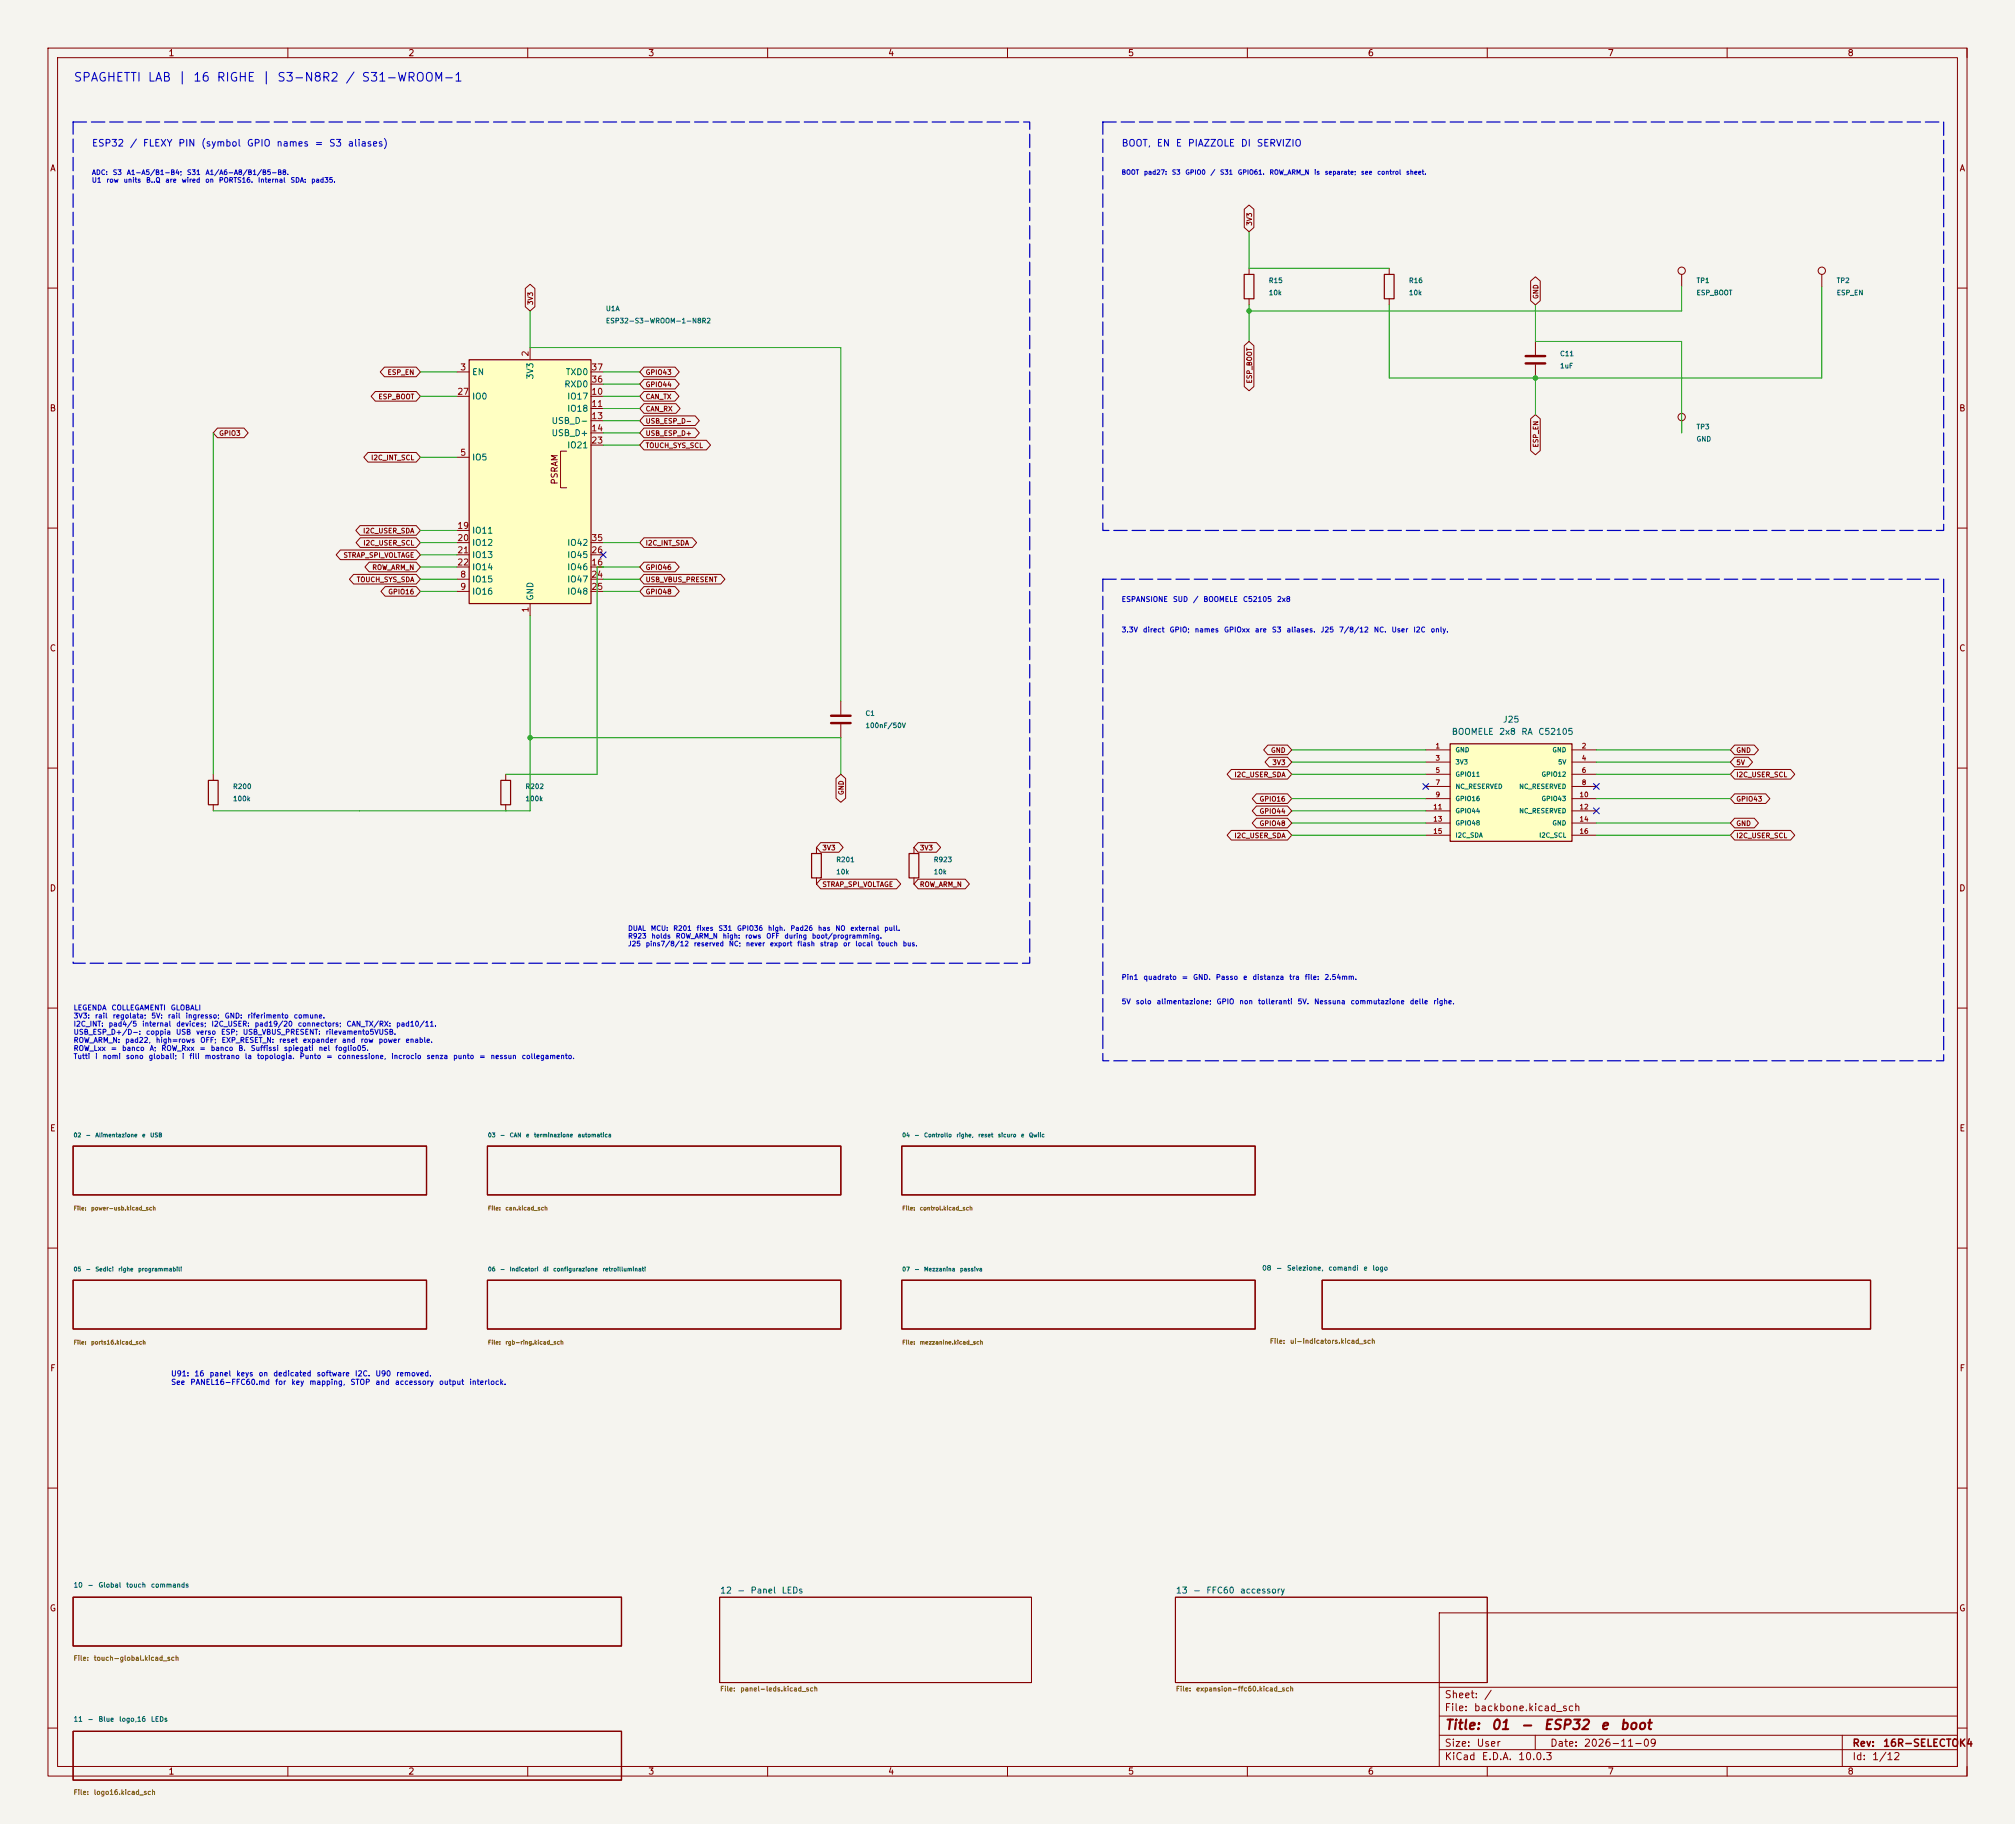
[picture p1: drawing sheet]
<svg xmlns="http://www.w3.org/2000/svg" width="420mm" height="380mm" viewBox="0 0 420 380" stroke-linecap="round" stroke-linejoin="round" font-family="sans-serif">
<defs><g id="words">
<g font-size="2" fill="#840000">
<text x="301" y="360.8">Title:</text>
<text x="310.7" y="360.8">01</text>
<text x="316.8" y="360.8">-</text>
<text x="321.6" y="360.8">ESP32</text>
<text x="333.4" y="360.8">e</text>
<text x="337.5" y="360.8">boot</text>
</g>
<text font-size="1.8" fill="#0000c2" x="15.2" y="17.4">SPAGHETTI LAB | 16 RIGHE | S3-N8R2 / S31-WROOM-1</text>
<g font-size="1.5" fill="#840000">
<text x="301" y="356.9">File:</text>
<text x="301" y="354.2">Sheet:</text>
<text x="307.1" y="356.9">backbone.kicad_sch</text>
<text x="309.2" y="354.2">/</text>
<text x="301" y="364.3">Size:</text>
<text x="307.7" y="364.3">User</text>
<text x="323" y="364.3">Date:</text>
<text x="330" y="364.3">2026-11-09</text>
<text x="386" y="364.3">Rev:</text>
<text x="392.4" y="364.3">16R-SELECTOK4</text>
<text x="301" y="367.1">KiCad</text>
<text x="308.7" y="367.1">E.D.A.</text>
<text x="316.3" y="367.1">10.0.3</text>
<text x="386" y="367.1">Id:</text>
<text x="390.1" y="367.1">1/12</text>
</g>
<g font-size="1.4" fill="#0000c2">
<text x="19" y="30.9">ESP32</text>
<text x="27" y="30.9">/</text>
<text x="29.7" y="30.9">FLEXY</text>
<text x="37" y="30.9">PIN</text>
<text x="41.8" y="30.9">(symbol</text>
<text x="51.3" y="30.9">GPIO</text>
<text x="57.5" y="30.9">names</text>
<text x="65.5" y="30.9">=</text>
<text x="68.5" y="30.9">S3</text>
<text x="72.4" y="30.9">aliases)</text>
<text x="233.7" y="30.9">BOOT,</text>
<text x="241" y="30.9">EN</text>
<text x="245" y="30.9">E</text>
<text x="247.5" y="30.9">PIAZZOLE</text>
<text x="258.5" y="30.9">DI</text>
<text x="261.8" y="30.9">SERVIZIO</text>
</g>
<g font-size="1.3" fill="#840000">
<text x="35" y="12">1</text>
<text x="85" y="12">2</text>
<text x="135" y="12">3</text>
<text x="185" y="12">4</text>
<text x="235" y="12">5</text>
<text x="285" y="12">6</text>
<text x="335" y="12">7</text>
<text x="385" y="12">8</text>
<text x="10.3" y="36">A</text>
<text x="408.3" y="36">A</text>
<text x="10.3" y="86">B</text>
<text x="408.3" y="86">B</text>
<text x="116.5" y="101.1" transform="rotate(-90 116.5 101.1)">PSRAM</text>
<text x="10.3" y="136">C</text>
<text x="408.3" y="136">C</text>
<text x="10.3" y="186">D</text>
<text x="408.3" y="186">D</text>
<text x="10.3" y="236">E</text>
<text x="408.3" y="236">E</text>
<text x="10.3" y="286">F</text>
<text x="408.3" y="286">F</text>
<text x="10.3" y="336">G</text>
<text x="408.3" y="336">G</text>
<text x="35" y="370">1</text>
<text x="85" y="370">2</text>
<text x="135" y="370">3</text>
<text x="185" y="370">4</text>
<text x="235" y="370">5</text>
<text x="285" y="370">6</text>
<text x="335" y="370">7</text>
<text x="385" y="370">8</text>
</g>
<g font-size="1.3" fill="#a90000">
<text x="95.8" y="77.5">3</text>
<text x="110.5" y="74.4" transform="rotate(-90 110.5 74.4)">2</text>
<text x="123.1" y="77.5">37</text>
<text x="95.2" y="82.5">27</text>
<text x="123.1" y="82.5">10</text>
<text x="123.1" y="80">36</text>
<text x="123.1" y="85.1">11</text>
<text x="123.1" y="87.6">13</text>
<text x="95.8" y="95.2">5</text>
<text x="123.1" y="90.2">14</text>
<text x="123.1" y="92.7">23</text>
<text x="95.2" y="110.5">19</text>
<text x="95.2" y="113">20</text>
<text x="123.1" y="113">35</text>
<text x="95.2" y="115.6">21</text>
<text x="95.2" y="118.1">22</text>
<text x="123.1" y="118.1">16</text>
<text x="123.1" y="115.6">26</text>
<text x="95.8" y="120.6">8</text>
<text x="95.8" y="123.2">9</text>
<text x="123.1" y="120.6">24</text>
<text x="123.1" y="123.2">25</text>
<text x="110.5" y="127.7" transform="rotate(-90 110.5 127.7)">1</text>
</g>
<g font-size="1.3" fill="#006464">
<text x="98.3" y="78.5">EN</text>
<text x="98.3" y="83.5">IO0</text>
<text x="111.5" y="79.2" transform="rotate(-90 111.5 79.2)">3V3</text>
<text x="117.5" y="81">RXD0</text>
<text x="117.8" y="78.5">TXD0</text>
<text x="118.1" y="83.5">IO17</text>
<text x="114.9" y="88.6">USB_D-</text>
<text x="118.1" y="86.1">IO18</text>
<text x="114.9" y="91.2">USB_D+</text>
<text x="118.1" y="93.7">IO21</text>
<text x="98.3" y="96.2">IO5</text>
<text x="98.3" y="111.5">IO11</text>
<text x="98.3" y="114">IO12</text>
<text x="98.3" y="116.6">IO13</text>
<text x="98.3" y="119.1">IO14</text>
<text x="118.1" y="119.1">IO46</text>
<text x="118.1" y="116.6">IO45</text>
<text x="118.1" y="114">IO42</text>
<text x="98.3" y="121.6">IO15</text>
<text x="98.3" y="124.2">IO16</text>
<text x="111.5" y="125.2" transform="rotate(-90 111.5 125.2)">GND</text>
<text x="118.1" y="121.6">IO47</text>
<text x="118.1" y="124.2">IO48</text>
<text x="302.5" y="153.4">BOOMELE</text>
<text x="312.4" y="153.4">2x8</text>
<text x="313.2" y="150.8">J25</text>
<text x="317" y="153.4">RA</text>
<text x="320.5" y="153.4">C52105</text>
<text x="150" y="332.3">12</text>
<text x="153.6" y="332.3">-</text>
<text x="156.3" y="332.3">Panel</text>
<text x="162.8" y="332.3">LEDs</text>
<text x="245" y="332.3">13</text>
<text x="248.6" y="332.3">-</text>
<text x="251.3" y="332.3">FFC60</text>
<text x="258.4" y="332.3">accessory</text>
</g>
<g font-size="1.1" fill="#0000c2">
<text x="233.7" y="125.6">ESPANSIONE</text>
<text x="244.4" y="125.6">SUD</text>
<text x="248.6" y="125.6">/</text>
<text x="250.7" y="125.6">BOOMELE</text>
<text x="259" y="125.6">C52105</text>
<text x="266.1" y="125.6">2x8</text>
<text x="233.7" y="132">3.3V</text>
<text x="238.1" y="132">direct</text>
<text x="243.7" y="132">GPIO;</text>
<text x="248.9" y="132">names</text>
<text x="255" y="132">GPIOxx</text>
<text x="261.5" y="132">are</text>
<text x="265" y="132">S3</text>
<text x="268.1" y="132">aliases.</text>
<text x="275.2" y="132">J25</text>
<text x="279" y="132">7/8/12</text>
<text x="286.3" y="132">NC.</text>
<text x="289.9" y="132">User</text>
<text x="294.5" y="132">I2C</text>
<text x="298.1" y="132">only.</text>
<text x="233.7" y="209.5">5V</text>
<text x="233.7" y="204.4">Pin1</text>
<text x="236.6" y="209.5">solo</text>
<text x="238.2" y="204.4">quadrato</text>
<text x="241" y="209.5">alimentazione;</text>
<text x="246.2" y="204.4">=</text>
<text x="248.6" y="204.4">GND.</text>
<text x="253.3" y="204.4">Passo</text>
<text x="253.5" y="209.5">GPIO</text>
<text x="258.2" y="209.5">non</text>
<text x="259" y="204.4">e</text>
<text x="261" y="204.4">distanza</text>
<text x="262.1" y="209.5">tolleranti</text>
<text x="268.6" y="204.4">tra</text>
<text x="270.4" y="209.5">5V.</text>
<text x="271.9" y="204.4">file:</text>
<text x="273.8" y="209.5">Nessuna</text>
<text x="276" y="204.4">2.54mm.</text>
<text x="281.4" y="209.5">commutazione</text>
<text x="293.8" y="209.5">delle</text>
<text x="298.7" y="209.5">righe.</text>
<text x="15.2" y="210.7">LEGENDA</text>
<text x="15.2" y="212.4">3V3:</text>
<text x="15.2" y="214.1">I2C_INT:</text>
<text x="15.2" y="215.8">USB_ESP_D+/D-:</text>
<text x="19.7" y="212.4">rail</text>
<text x="22.5" y="214.1">pad4/5</text>
<text x="23.1" y="210.7">COLLEGAMENTI</text>
<text x="23.4" y="212.4">regolata;</text>
<text x="29.5" y="214.1">internal</text>
<text x="30.3" y="215.8">coppia</text>
<text x="31.4" y="212.4">5V:</text>
<text x="34.9" y="212.4">rail</text>
<text x="35.5" y="210.7">GLOBALI</text>
<text x="36.6" y="215.8">USB</text>
<text x="36.6" y="214.1">devices;</text>
<text x="38.6" y="212.4">ingresso;</text>
<text x="40.8" y="215.8">verso</text>
<text x="44" y="214.1">I2C_USER:</text>
<text x="46" y="215.8">ESP;</text>
<text x="46.7" y="212.4">GND:</text>
<text x="50.5" y="215.8">USB_VBUS_PRESENT:</text>
<text x="51.5" y="212.4">riferimento</text>
<text x="53" y="214.1">pad19/20</text>
<text x="61.1" y="212.4">comune.</text>
<text x="62" y="214.1">connectors;</text>
<text x="67.8" y="215.8">rilevamento5VUSB.</text>
<text x="72.1" y="214.1">CAN_TX/RX:</text>
<text x="82.5" y="214.1">pad10/11.</text>
<text x="15.2" y="217.5">ROW_ARM_N:</text>
<text x="15.2" y="219.2">ROW_Lxx</text>
<text x="15.2" y="220.9">Tutti</text>
<text x="19.7" y="220.9">i</text>
<text x="21.3" y="220.9">nomi</text>
<text x="23" y="219.2">=</text>
<text x="25.3" y="219.2">banco</text>
<text x="26" y="217.5">pad22,</text>
<text x="26.1" y="220.9">sono</text>
<text x="30.9" y="220.9">globali;</text>
<text x="31.1" y="219.2">A;</text>
<text x="32.4" y="217.5">high=rows</text>
<text x="33.5" y="219.2">ROW_Rxx</text>
<text x="37.8" y="220.9">i</text>
<text x="39.4" y="220.9">fili</text>
<text x="41.5" y="219.2">=</text>
<text x="41.6" y="217.5">OFF;</text>
<text x="42.6" y="220.9">mostrano</text>
<text x="43.8" y="219.2">banco</text>
<text x="46.1" y="217.5">EXP_RESET_N:</text>
<text x="49.6" y="219.2">B.</text>
<text x="50.9" y="220.9">la</text>
<text x="52.2" y="219.2">Suffissi</text>
<text x="53.5" y="220.9">topologia.</text>
<text x="58.1" y="217.5">reset</text>
<text x="59.1" y="219.2">spiegati</text>
<text x="62.4" y="220.9">Punto</text>
<text x="63" y="217.5">expander</text>
<text x="66.3" y="219.2">nel</text>
<text x="67.9" y="220.9">=</text>
<text x="69.8" y="219.2">foglio05.</text>
<text x="70.3" y="220.9">connessione,</text>
<text x="71.2" y="217.5">and</text>
<text x="75.1" y="217.5">row</text>
<text x="78.8" y="217.5">power</text>
<text x="81.5" y="220.9">incrocio</text>
<text x="84.4" y="217.5">enable.</text>
<text x="88.8" y="220.9">senza</text>
<text x="94.3" y="220.9">punto</text>
<text x="99.8" y="220.9">=</text>
<text x="102.1" y="220.9">nessun</text>
<text x="108.6" y="220.9">collegamento.</text>
<text x="35.6" y="287">U91:</text>
<text x="40.4" y="287">16</text>
<text x="43.6" y="287">panel</text>
<text x="49.2" y="287">keys</text>
<text x="53.8" y="287">on</text>
<text x="56.9" y="287">dedicated</text>
<text x="65.9" y="287">software</text>
<text x="73.9" y="287">I2C.</text>
<text x="78.2" y="287">U90</text>
<text x="82.5" y="287">removed.</text>
<text x="35.6" y="288.8">See</text>
<text x="39.6" y="288.8">PANEL16-FFC60.md</text>
<text x="57.2" y="288.8">for</text>
<text x="60.6" y="288.8">key</text>
<text x="64.4" y="288.8">mapping,</text>
<text x="72.9" y="288.8">STOP</text>
<text x="78.2" y="288.8">and</text>
<text x="82.2" y="288.8">accessory</text>
<text x="91.4" y="288.8">output</text>
<text x="97.7" y="288.8">interlock.</text>
</g>
<g font-size="1" fill="#0000c2">
<text x="19" y="36.7">ADC:</text>
<text x="19" y="38.3">U1</text>
<text x="22.1" y="38.3">row</text>
<text x="23.4" y="36.7">S3</text>
<text x="25.7" y="38.3">units</text>
<text x="26.3" y="36.7">A1-A5/B1-B4;</text>
<text x="30.3" y="38.3">B..Q</text>
<text x="34.4" y="38.3">are</text>
<text x="37.8" y="38.3">wired</text>
<text x="38.9" y="36.7">S31</text>
<text x="42.7" y="38.3">on</text>
<text x="42.7" y="36.7">A1/A6-A8/B1/B5-B8.</text>
<text x="45.5" y="38.3">PORTS16.</text>
<text x="53.7" y="38.3">Internal</text>
<text x="60.5" y="38.3">SDA:</text>
<text x="64.8" y="38.3">pad35.</text>
<text x="233.7" y="36.6">BOOT</text>
<text x="238.3" y="36.6">pad27:</text>
<text x="244.2" y="36.6">S3</text>
<text x="247" y="36.6">GPIO0</text>
<text x="252.2" y="36.6">/</text>
<text x="254.2" y="36.6">S31</text>
<text x="257.9" y="36.6">GPIO61.</text>
<text x="264.5" y="36.6">ROW_ARM_N</text>
<text x="273.8" y="36.6">is</text>
<text x="276" y="36.6">separate;</text>
<text x="283.6" y="36.6">see</text>
<text x="287" y="36.6">control</text>
<text x="293" y="36.6">sheet.</text>
<text x="130.8" y="194.2">DUAL</text>
<text x="130.8" y="195.8">R923</text>
<text x="130.8" y="197.4">J25</text>
<text x="134.5" y="197.4">pins7/8/12</text>
<text x="135.5" y="194.2">MCU:</text>
<text x="135.7" y="195.8">holds</text>
<text x="140.2" y="194.2">R201</text>
<text x="140.8" y="195.8">ROW_ARM_N</text>
<text x="144.5" y="197.4">reserved</text>
<text x="145.1" y="194.2">fixes</text>
<text x="149.6" y="194.2">S31</text>
<text x="150.5" y="195.8">high:</text>
<text x="151.8" y="197.4">NC;</text>
<text x="153.5" y="194.2">GPIO36</text>
<text x="155.2" y="195.8">rows</text>
<text x="155.4" y="197.4">never</text>
<text x="159.6" y="195.8">OFF</text>
<text x="160" y="194.2">high.</text>
<text x="160.4" y="197.4">export</text>
<text x="163.4" y="195.8">during</text>
<text x="164.7" y="194.2">Pad26</text>
<text x="166.1" y="197.4">flash</text>
<text x="169.1" y="195.8">boot/programming.</text>
<text x="170.4" y="194.2">has</text>
<text x="170.8" y="197.4">strap</text>
<text x="174" y="194.2">NO</text>
<text x="175.6" y="197.4">or</text>
<text x="177.1" y="194.2">external</text>
<text x="178.2" y="197.4">local</text>
<text x="182.9" y="197.4">touch</text>
<text x="184.2" y="194.2">pull.</text>
<text x="188.1" y="197.4">bus.</text>
</g>
<g font-size="1" fill="#840000">
<text x="261.2" y="47.2" transform="rotate(-90 261.2 47.2)">3V3</text>
<text x="111.3" y="63.7" transform="rotate(-90 111.3 63.7)">3V3</text>
<text x="320.9" y="62.4" transform="rotate(-90 320.9 62.4)">GND</text>
<text x="78.8" y="83.4">ESP_BOOT</text>
<text x="80.7" y="78.3">ESP_EN</text>
<text x="134.5" y="80.9">GPIO44</text>
<text x="134.5" y="78.3">GPIO43</text>
<text x="134.5" y="83.4">CAN_TX</text>
<text x="261.2" y="80" transform="rotate(-90 261.2 80)">ESP_BOOT</text>
<text x="134.5" y="85.9">CAN_RX</text>
<text x="134.5" y="88.5">USB_ESP_D-</text>
<text x="45.6" y="91">GPIO3</text>
<text x="134.5" y="93.6">TOUCH_SYS_SCL</text>
<text x="134.5" y="91">USB_ESP_D+</text>
<text x="320.9" y="93.3" transform="rotate(-90 320.9 93.3)">ESP_EN</text>
<text x="77.2" y="96.1">I2C_INT_SCL</text>
<text x="75.6" y="111.3">I2C_USER_SDA</text>
<text x="75.6" y="113.9">I2C_USER_SCL</text>
<text x="134.5" y="113.9">I2C_INT_SDA</text>
<text x="71.5" y="116.4">STRAP_SPI_VOLTAGE</text>
<text x="77.5" y="119">ROW_ARM_N</text>
<text x="134.5" y="119">GPIO46</text>
<text x="74.2" y="121.5">TOUCH_SYS_SDA</text>
<text x="80.8" y="124">GPIO16</text>
<text x="134.5" y="121.5">USB_VBUS_PRESENT</text>
<text x="134.5" y="124">GPIO48</text>
<text x="264.8" y="157.1">GND</text>
<text x="265.1" y="159.6">3V3</text>
<text x="361.8" y="157.1">GND</text>
<text x="361.8" y="159.6">5V</text>
<text x="176.1" y="165.7" transform="rotate(-90 176.1 165.7)">GND</text>
<text x="257.2" y="162.1">I2C_USER_SDA</text>
<text x="262.4" y="167.2">GPIO16</text>
<text x="361.8" y="162.1">I2C_USER_SCL</text>
<text x="361.8" y="167.2">GPIO43</text>
<text x="262.4" y="172.3">GPIO48</text>
<text x="262.4" y="169.8">GPIO44</text>
<text x="361.8" y="172.3">GND</text>
<text x="171.3" y="177.4">3V3</text>
<text x="191.6" y="177.4">3V3</text>
<text x="257.2" y="174.8">I2C_USER_SDA</text>
<text x="361.8" y="174.8">I2C_USER_SCL</text>
<text x="171.3" y="185">STRAP_SPI_VOLTAGE</text>
<text x="191.6" y="185">ROW_ARM_N</text>
</g>
<g font-size="1" fill="#006464">
<text x="264.4" y="59.2">R15</text>
<text x="293.6" y="59.2">R16</text>
<text x="353.5" y="59.2">TP1</text>
<text x="382.7" y="59.2">TP2</text>
<text x="126.2" y="65.1">U1A</text>
<text x="264.4" y="61.7">10k</text>
<text x="293.6" y="61.7">10k</text>
<text x="353.5" y="61.7">ESP_BOOT</text>
<text x="382.7" y="61.7">ESP_EN</text>
<text x="126.2" y="67.6">ESP32-S3-WROOM-1-N8R2</text>
<text x="325.1" y="77">1uF</text>
<text x="325.1" y="74.4">C11</text>
<text x="353.5" y="89.7">TP3</text>
<text x="353.5" y="92.2">GND</text>
<text x="180.3" y="149.4">C1</text>
<text x="180.3" y="151.9">100nF/50V</text>
<text x="303.3" y="157">GND</text>
<text x="303.3" y="159.5">3V3</text>
<text x="323.5" y="157">GND</text>
<text x="324.7" y="159.5">5V</text>
<text x="48.5" y="167.2">100k</text>
<text x="48.5" y="164.6">R200</text>
<text x="109.4" y="167.2">100k</text>
<text x="109.4" y="164.6">R202</text>
<text x="303.3" y="162">GPIO11</text>
<text x="303.3" y="164.6">NC_RESERVED</text>
<text x="303.3" y="167.1">GPIO16</text>
<text x="316.6" y="164.6">NC_RESERVED</text>
<text x="321.2" y="162">GPIO12</text>
<text x="321.2" y="167.1">GPIO43</text>
<text x="303.3" y="169.7">GPIO44</text>
<text x="303.3" y="172.2">GPIO48</text>
<text x="316.6" y="169.7">NC_RESERVED</text>
<text x="323.5" y="172.2">GND</text>
<text x="174.2" y="179.9">R201</text>
<text x="194.5" y="179.9">R923</text>
<text x="303.3" y="174.7">I2C_SDA</text>
<text x="320.7" y="174.7">I2C_SCL</text>
<text x="174.2" y="182.4">10k</text>
<text x="194.5" y="182.4">10k</text>
<text x="263" y="264.9">08</text>
<text x="265.9" y="264.9">-</text>
<text x="268.2" y="264.9">Selezione,</text>
<text x="276.8" y="264.9">comandi</text>
<text x="284.1" y="264.9">e</text>
<text x="286" y="264.9">logo</text>
<text x="15.2" y="331">10</text>
<text x="18.2" y="331">-</text>
<text x="20.4" y="331">Global</text>
<text x="26.2" y="331">touch</text>
<text x="31.4" y="331">commands</text>
<text x="15.2" y="358.9">11</text>
<text x="18.2" y="358.9">-</text>
<text x="20.4" y="358.9">Blue</text>
<text x="24.7" y="358.9">logo,16</text>
<text x="31.4" y="358.9">LEDs</text>
</g>
<g font-size="1" fill="#a90000">
<text x="299.1" y="156.2">1</text>
<text x="299.1" y="158.7">3</text>
<text x="299.1" y="161.2">5</text>
<text x="329.6" y="156.2">2</text>
<text x="329.6" y="158.7">4</text>
<text x="329.6" y="161.2">6</text>
<text x="299.1" y="163.8">7</text>
<text x="299.1" y="166.3">9</text>
<text x="329.1" y="166.3">10</text>
<text x="329.6" y="163.8">8</text>
<text x="298.6" y="168.9">11</text>
<text x="298.6" y="171.4">13</text>
<text x="298.6" y="173.9">15</text>
<text x="329.1" y="168.9">12</text>
<text x="329.1" y="171.4">14</text>
<text x="329.1" y="173.9">16</text>
</g>
<g font-size="1" fill="#725600">
<text x="264.6" y="280.2">File:</text>
<text x="268.8" y="280.2">ui-indicators.kicad_sch</text>
<text x="15.2" y="346.2">File:</text>
<text x="19.4" y="346.2">touch-global.kicad_sch</text>
<text x="150" y="352.6">File:</text>
<text x="154.2" y="352.6">panel-leds.kicad_sch</text>
<text x="245" y="352.6">File:</text>
<text x="249.2" y="352.6">expansion-ffc60.kicad_sch</text>
<text x="15.2" y="374.2">File:</text>
<text x="19.4" y="374.2">logo16.kicad_sch</text>
</g>
<g font-size=".9" fill="#006464">
<text x="15.2" y="237.1">02</text>
<text x="17.8" y="237.1">-</text>
<text x="19.8" y="237.1">Alimentazione</text>
<text x="29.5" y="237.1">e</text>
<text x="31.2" y="237.1">USB</text>
<text x="101.6" y="237.1">03</text>
<text x="104.2" y="237.1">-</text>
<text x="106.1" y="237.1">CAN</text>
<text x="109.5" y="237.1">e</text>
<text x="111.2" y="237.1">terminazione</text>
<text x="120.3" y="237.1">automatica</text>
<text x="188" y="237.1">04</text>
<text x="190.5" y="237.1">-</text>
<text x="192.5" y="237.1">Controllo</text>
<text x="199.3" y="237.1">righe,</text>
<text x="203.8" y="237.1">reset</text>
<text x="207.9" y="237.1">sicuro</text>
<text x="212.7" y="237.1">e</text>
<text x="214.4" y="237.1">Qwiic</text>
<text x="15.2" y="265.1">05</text>
<text x="17.8" y="265.1">-</text>
<text x="19.8" y="265.1">Sedici</text>
<text x="24.6" y="265.1">righe</text>
<text x="28.7" y="265.1">programmabili</text>
<text x="101.6" y="265.1">06</text>
<text x="104.2" y="265.1">-</text>
<text x="106.1" y="265.1">Indicatori</text>
<text x="113.1" y="265.1">di</text>
<text x="115.2" y="265.1">configurazione</text>
<text x="125.5" y="265.1">retroilluminati</text>
<text x="188" y="265.1">07</text>
<text x="190.5" y="265.1">-</text>
<text x="192.5" y="265.1">Mezzanina</text>
<text x="200" y="265.1">passiva</text>
</g>
<g font-size=".9" fill="#725600">
<text x="15.2" y="252.4">File:</text>
<text x="18.9" y="252.4">power-usb.kicad_sch</text>
<text x="101.6" y="252.4">File:</text>
<text x="105.2" y="252.4">can.kicad_sch</text>
<text x="188" y="252.4">File:</text>
<text x="191.6" y="252.4">control.kicad_sch</text>
<text x="15.2" y="280.3">File:</text>
<text x="18.9" y="280.3">ports16.kicad_sch</text>
<text x="101.6" y="280.3">File:</text>
<text x="105.2" y="280.3">rgb-ring.kicad_sch</text>
<text x="188" y="280.3">File:</text>
<text x="191.6" y="280.3">mezzanine.kicad_sch</text>
</g>
</g></defs>
<path d="M0 0h420v380h-420z" fill="#f5f4ef" stroke="#f5f4ef" stroke-width=".21"/>
<g fill="none" stroke="#840000" stroke-width=".21">
<path d="M10 10h400v360h-400zM12 12h396v356h-396zM60 10v2M110 10v2M160 10v2M210 10v2M260 10v2M310 10v2M360 10v2M410 10v2M260.3 55.9v1.3M289.6 55.9v1.3"/>
<path d="M10 60h2M260.3 62.2v1.3M289.6 62.2v1.3M408 60h2M350.5 87.6v2.6M10 110h2M408 110h2M175.3 146.1v2.8M175.3 150.9v2.8M10 160h2M408 160h2M10 210h2"/>
<path d="M408 210h2M10 260h2M408 260h2M10 310h2M408 310h2M150 332.8h65v17.7h-65zM245 332.8h65v17.7h-65zM300 336h108v32h-108zM300 357.5h108M300 351.5h108M10 360h2M60 368v2"/>
<path d="M110 368v2M160 368v2M210 368v2M260 368v2M300 364.5h108M300 361.5h108M310 368v2M320 361.5v3M360 368v2M384 361.5v6.5M408 360h2M410 368v2"/>
<circle cx="350.5" cy="86.9" r=".76"/>
</g>
<path d="M259.3 57.2h2.1v5h-2.1zM288.5 57.2h2.1v5h-2.1zM15.2 238.8h73.7v10.1h-73.7zM101.6 238.8h73.7v10.1h-73.7zM188 238.8h73.6v10.1h-73.6zM15.2 266.7h73.7v10.2h-73.7zM101.6 266.7h73.7v10.2h-73.7zM188 266.7h73.6v10.2h-73.6zM275.6 266.7h114.3v10.2h-114.3zM15.2 332.8h114.3v10.1h-114.3zM15.2 360.7h114.3v10.2h-114.3z" fill="none" stroke="#840000" stroke-width=".25"/>
<path d="M173.2 149.1h4.1M173.2 150.6h4.1" fill="none" stroke="#840000" stroke-width=".51"/>
<path d="M97.8 74.9h25.4v50.8h-25.4z" fill="#ffffc2"/>
<path d="M97.8 74.9h25.4v50.8h-25.4zM104.4 162.6h2v5.1h-2zM169.2 177.8h2v5.1h-2zM189.5 177.8h2v5.1h-2z" fill="none" stroke="#840000" stroke-width=".25"/>
<g fill="none" stroke="#840000" stroke-width=".21">
<path d="M350.5 57.2v2.5M379.7 57.2v2.5M95.2 77.5h2.6M110.5 72.4v2.5M123.2 77.5h2.5M95.2 95.3h2.6M95.2 82.6h2.6M118.1 94h-1.3v7.6h1.3M123.2 82.6h2.5M123.2 85.1h2.5M123.2 87.6h2.5M123.2 90.2h2.5"/>
<path d="M123.2 92.7h2.5M123.2 80h2.5M95.2 118.1h2.6M95.2 110.5h2.6M95.2 113h2.6M95.2 115.6h2.6M123.2 118.1h2.5M123.2 113h2.5M123.2 115.6h2.5M95.2 120.7h2.6M95.2 123.2h2.6M110.5 125.7v2.6"/>
<path d="M123.2 120.7h2.5M123.2 123.2h2.5M105.4 161.3v1.3M105.4 167.7v1.2M170.2 176.5v1.3M190.5 176.5v1.3M170.2 182.9v1.3M190.5 182.9v1.3"/>
<circle cx="350.5" cy="56.4" r=".76"/>
<circle cx="379.7" cy="56.4" r=".76"/>
</g>
<path d="M302.3 155h25.4v20.3h-25.4z" fill="#ffffc2"/>
<path d="M302.3 155h25.4v20.3h-25.4zM43.4 162.6h2.1v5.1h-2.1z" fill="none" stroke="#840000" stroke-width=".25"/>
<g fill="none" stroke="#840000" stroke-width=".21">
<path d="M259.3 43.6l1-.9 1.1 .9v3.8l-1.1 .9-1-.9zM319 58.5l1-.8 1 .8v4.1l-1 .9-1-.9zM80.1 76.5h6.7l.8 1-.8 1h-6.7l-.8-1zM109.5 60.1l1-.9 1 .9v3.8l-1 .9-1-.9zM134.2 79h6.5l.9 1-.9 1h-6.5l-.9-1zM134.2 76.5h6.5l.9 1-.9 1h-6.5l-.9-1zM259.3 72l1-.9 1.1 .9v8.5l-1.1 .9-1-.9zM320 71.1v2.8M320 76v2.8M45.3 89.2h5.6l.8 1-.8 1h-5.6l-.9-1zM76.7 94.3h10.1l.8 1-.8 1h-10.1l-.9-1zM78.2 81.6h8.6l.8 1-.8 1h-8.6l-.8-1z"/>
<path d="M134.2 91.7h13l.9 1-.9 1h-13l-.9-1zM134.2 84.1h6.7l.9 1-.9 1h-6.7l-.9-1zM134.2 86.6h10.7l.9 1-.9 1h-10.7l-.9-1zM134.2 89.2h10.7l.9 1-.9 1h-10.7l-.9-1zM134.2 81.6h6.5l.8 1-.8 1h-6.5l-.9-1zM319 87.3l1-.9 1 .9v6.6l-1 .8-1-.8zM70.9 114.6h15.9l.8 1-.8 1h-15.9l-.8-1zM73.7 119.7h13.1l.8 1-.8 1h-13.1l-.9-1zM75 109.5h11.8l.8 1-.8 1h-11.8l-.8-1zM75.1 112h11.7l.8 1-.8 1h-11.7l-.9-1zM76.9 117.1h9.9l.8 1-.8 1h-9.9l-.8-1zM134.2 117.1h6.5l.9 1-.9 1h-6.5l-.9-1z"/>
<path d="M134.2 119.7h16l.9 1-.9 1h-16l-.9-1zM134.2 112h10.1l.9 1-.9 1h-10.1l-.9-1zM80.3 122.2h6.5l.8 1-.8 1h-6.5l-.9-1zM134.2 122.2h6.5l.9 1-.9 1h-6.5l-.9-1zM264.3 155.2h4.1l.8 1-.8 1h-4.1l-.9-1zM264.6 157.8h3.8l.8 1-.8 1h-3.8l-.9-1zM297.2 156.2h5.1M297.2 158.8h5.1M327.7 156.2h5M327.7 158.8h5M361.6 155.2h4.1l.8 1-.8 1h-4.1l-.9-1zM361.6 157.8h2.8l.9 1-.9 1h-2.8l-.9-1z"/>
<path d="M44.4 161.3v1.3M44.4 167.7v1.2M171.1 175.5h3.8l.8 1-.8 1h-3.8l-.9-1zM174.3 162.2l1-.9 1 .9v4.1l-1 .9-1-.9zM191.4 175.5h3.8l.9 1-.9 1h-3.8l-.9-1zM256.6 173h11.8l.8 1-.8 1h-11.8l-.8-1zM256.6 160.3h11.8l.8 1-.8 1h-11.8l-.8-1zM261.9 170.5h6.5l.8 1-.8 1h-6.5l-.9-1zM261.9 167.9h6.5l.8 1-.8 1h-6.5l-.9-1zM261.9 165.4h6.5l.8 1-.8 1h-6.5l-.9-1zM297.2 161.3h5.1M297.2 163.8h5.1"/>
<path d="M297.2 166.4h5.1M297.2 168.9h5.1M297.2 171.5h5.1M297.2 174h5.1M327.7 161.3h5M327.7 163.8h5M327.7 166.4h5M327.7 168.9h5M327.7 171.5h5M327.7 174h5M361.6 173h11.6l.9 1-.9 1h-11.6l-.9-1zM361.6 160.3h11.6l.9 1-.9 1h-11.6l-.9-1z"/>
<path d="M361.6 165.4h6.4l.9 1-.9 1h-6.4l-.9-1zM361.6 170.5h4.1l.8 1-.8 1h-4.1l-.9-1zM171.1 183.2h15.8l.8 1-.8 1h-15.8l-.9-1zM191.4 183.2h9.8l.9 1-.9 1h-9.8l-.9-1z"/>
</g>
<path d="M318 74.2h4.1M318 75.7h4.1" fill="none" stroke="#840000" stroke-width=".51"/>
<g fill="none" stroke="#009600" stroke-width=".21">
<path d="M260.3 48.3v7.6h29.3M350.5 59.7v5.1h-90.2M379.7 59.7v19.1h-90.1v-15.3M87.6 77.5h7.6M110.5 64.8v7.6h64.8v73.7M125.7 77.5h7.6M260.3 63.5v7.6M320 63.5v7.6h30.5v19.1M320 78.8v7.6M44.4 90.2v71.1M87.6 82.6h7.6M87.6 95.3h7.6"/>
<path d="M125.7 92.7h7.6M125.7 82.6h7.6M125.7 80h7.6M125.7 85.1h7.6M125.7 87.6h7.6M125.7 90.2h7.6M87.6 113h7.6M87.6 118.1h7.6M87.6 110.5h7.6M87.6 115.6h7.6M125.7 113h7.6M133.3 118.1h-8.8v43.2h-19.1"/>
<path d="M87.6 120.7h7.6M87.6 123.2h7.6M110.5 128.3v40.6h-66.1M125.7 120.7h7.6M125.7 123.2h7.6M110.5 153.7h64.8v7.6M269.2 158.8h28M269.2 156.2h28M332.7 158.8h28M332.7 156.2h28M269.2 161.3h28M269.2 174h28"/>
<path d="M269.2 168.9h28M269.2 171.5h28M269.2 166.4h28M332.7 161.3h28M332.7 174h28M332.7 171.5h28M332.7 166.4h28"/>
</g>
<path d="M125.1 115l1.2 1.2M126.3 115l-1.2 1.2M296.6 163.2l1.2 1.3M297.8 163.2l-1.2 1.3M332.1 163.2l1.2 1.3M332.1 168.3l1.2 1.2M333.3 163.2l-1.2 1.3M333.3 168.3l-1.2 1.2" fill="none" stroke="#000084" stroke-width=".21"/>
<path d="M15.2 25.4h199.4v175.3h-199.4zM229.9 25.4h175.2v85.1h-175.2zM229.9 120.7h175.2v100.3h-175.2z" fill="none" stroke="#0000c2" stroke-width=".25" stroke-dasharray="2.8 1"/>
<g fill="#009600" stroke="#009600" stroke-width=".21">
<circle cx="110.5" cy="153.7" r=".46"/>
<circle cx="260.3" cy="64.8" r=".46"/>
<circle cx="320" cy="78.8" r=".46"/>
</g>
<use href="#words"/>
</svg>
